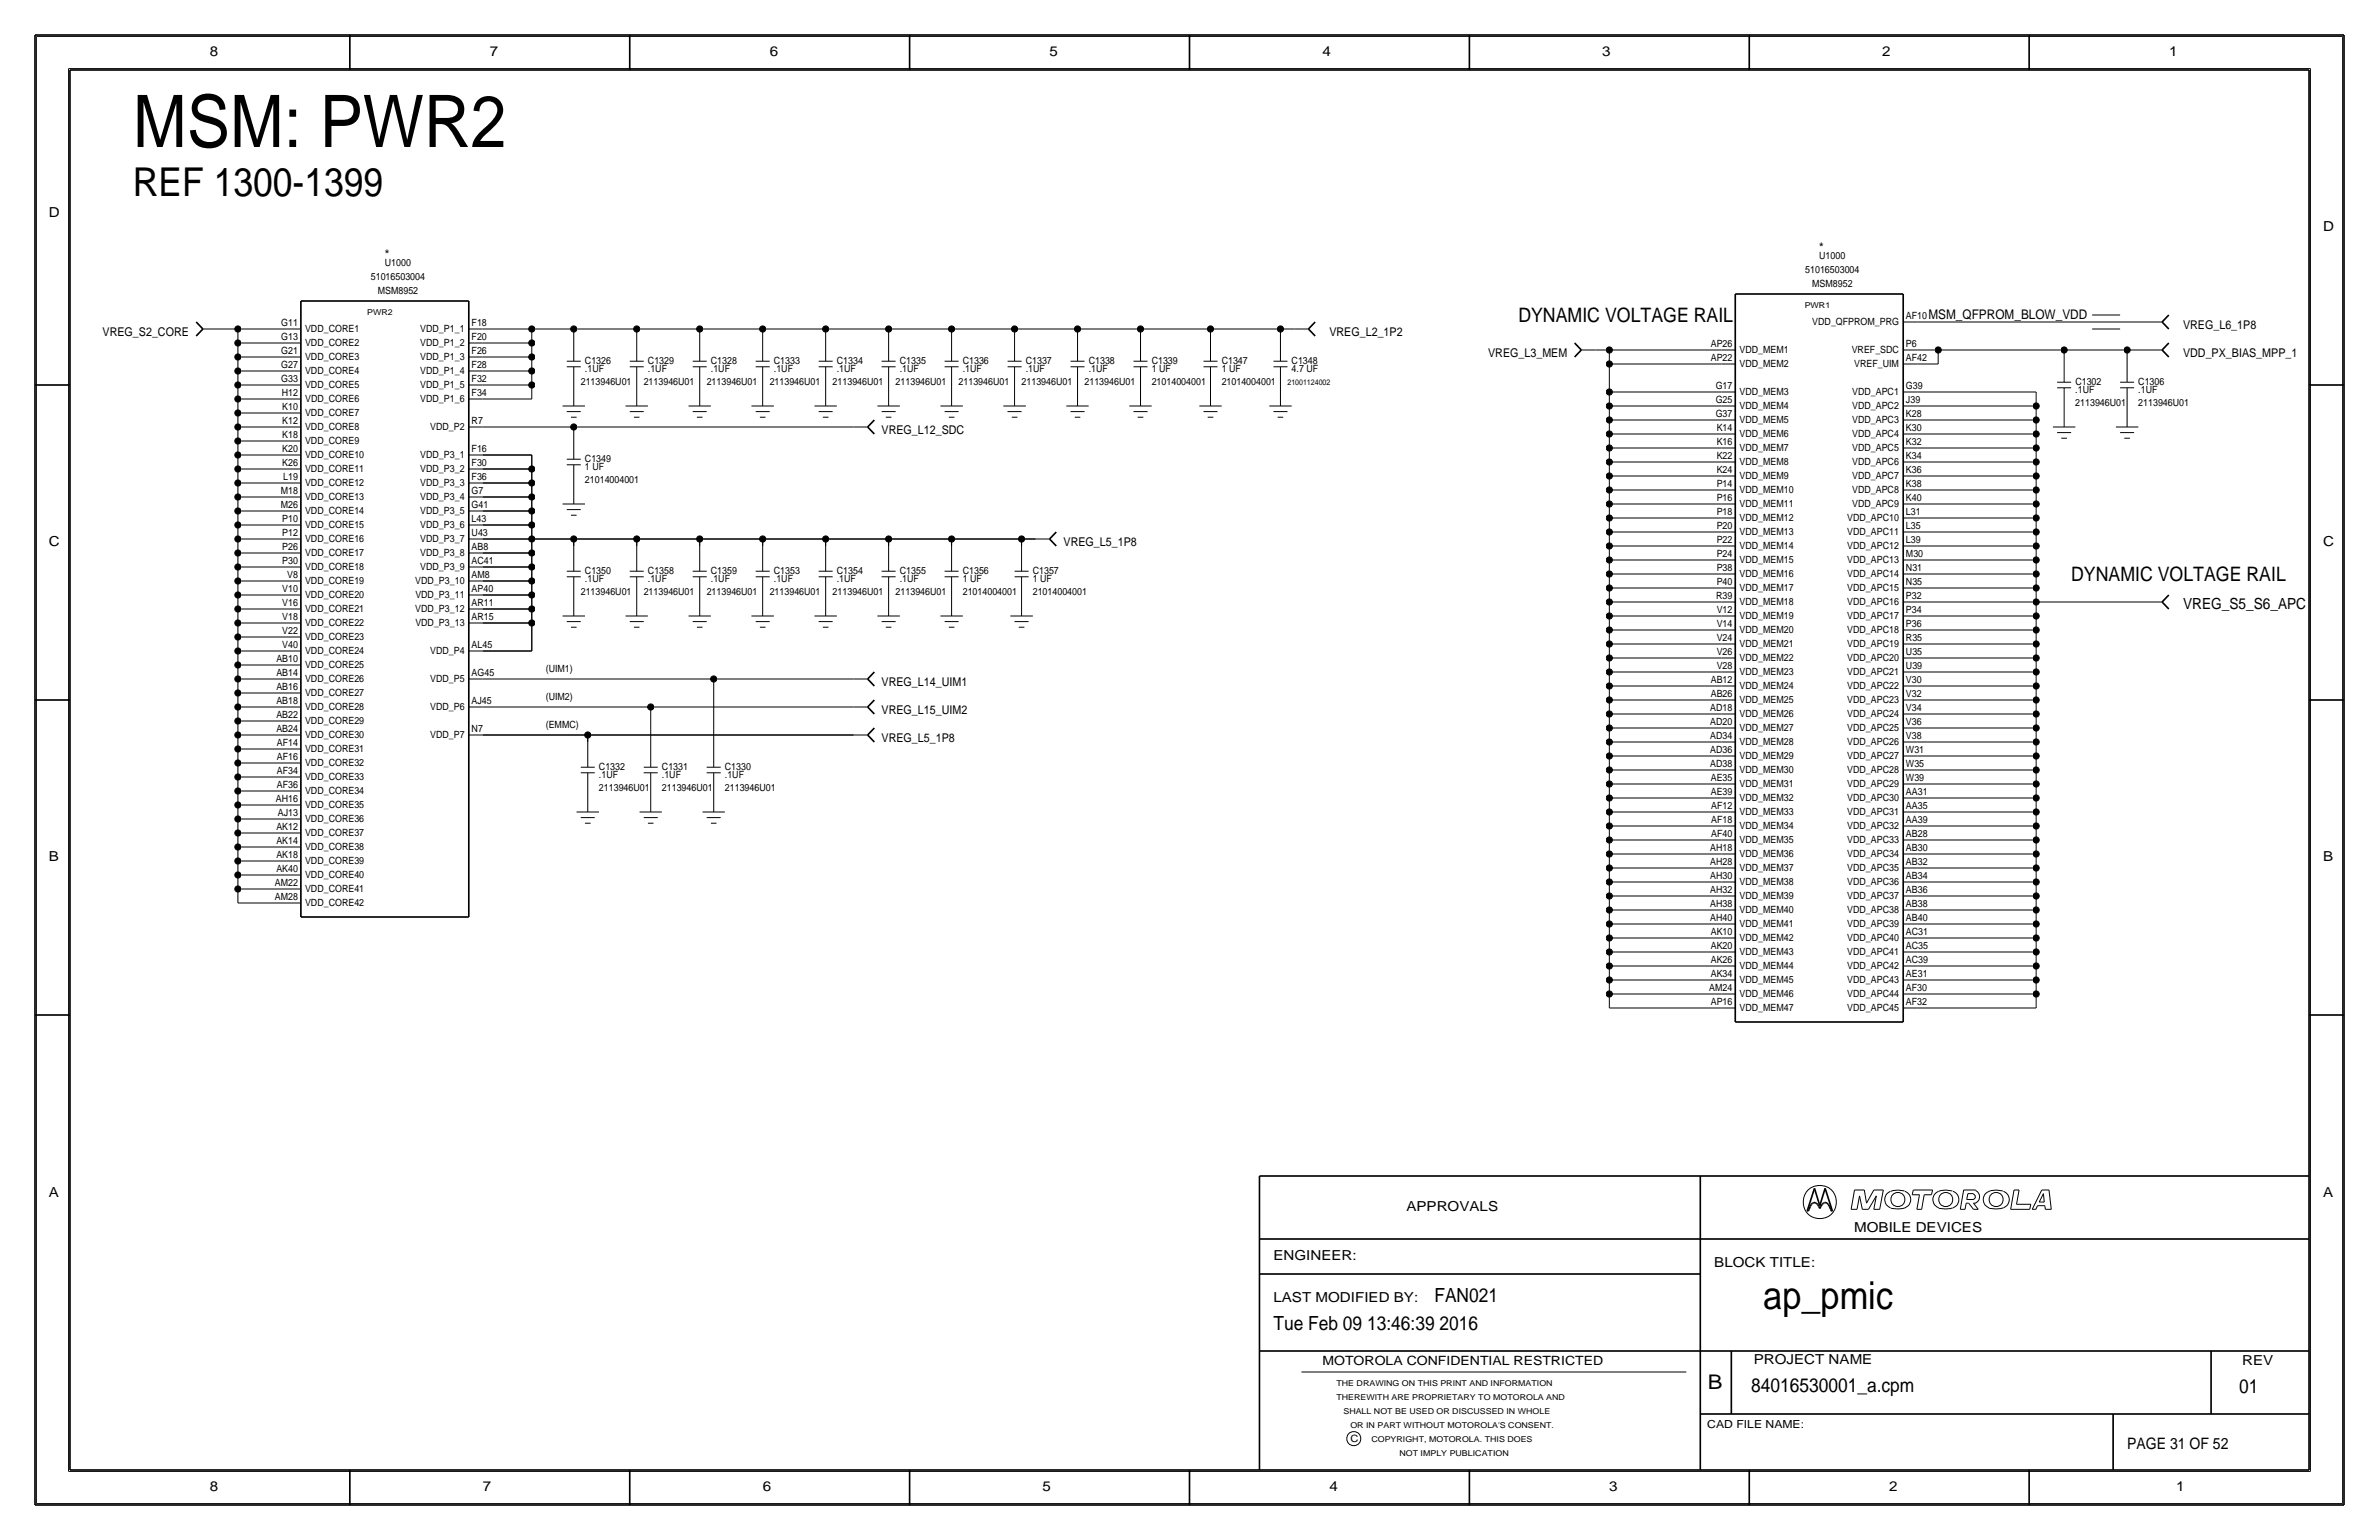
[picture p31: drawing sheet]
<svg xmlns="http://www.w3.org/2000/svg" width="432mm" height="279mm" viewBox="0 0 432 279" stroke-linecap="round" stroke-linejoin="round" font-family="sans-serif">
<defs><g id="words">
<text font-size="13.2" x="24.1" y="26.7">MSM: PWR2</text>
<text font-size="7.2" x="24.1" y="35.6">REF 1300-1399</text>
<text font-size="7" x="320" y="237.5">ap_pmic</text>
<text font-size="3.7" x="310" y="252.1">B</text>
<g font-size="3.6">
<text x="275.6" y="58.4">DYNAMIC VOLTAGE RAIL</text>
<text x="375.9" y="105.4">DYNAMIC VOLTAGE RAIL</text>
</g>
<g font-size="3.5">
<text x="260.3" y="236.2">FAN021</text>
<text x="231.1" y="241.3">Tue Feb 09 13:46:39 2016</text>
<text x="317.9" y="252.6">84016530001_a.cpm</text>
<text x="406.4" y="252.7">01</text>
</g>
<text font-size="2.9" x="386.1" y="262.9">PAGE 31 OF 52</text>
<text font-size="2.8" x="396.2" y="110.5">VREG_S5_S6_APC</text>
<g font-size="2.5">
<text x="38.1" y="10.2">8</text>
<text x="88.9" y="10.2">7</text>
<text x="139.7" y="10.2">6</text>
<text x="190.5" y="10.2">5</text>
<text x="240" y="10.2">4</text>
<text x="290.8" y="10.2">3</text>
<text x="341.6" y="10.2">2</text>
<text x="393.7" y="10.2">1</text>
<text x="8.9" y="39.4">D</text>
<text x="421.6" y="41.9">D</text>
<text x="8.9" y="99.1">C</text>
<text x="421.6" y="99.1">C</text>
<text x="8.9" y="156.2">B</text>
<text x="421.6" y="156.2">B</text>
<text x="8.9" y="217.2">A</text>
<text x="255.3" y="219.7">APPROVALS</text>
<text x="421.6" y="217.2">A</text>
<text x="336.5" y="223.5">MOBILE DEVICES</text>
<text x="231.1" y="228.6">ENGINEER:</text>
<text x="311.1" y="229.9">BLOCK TITLE:</text>
<text x="231.1" y="236.2">LAST MODIFIED BY:</text>
<text x="318.3" y="247.5">PROJECT NAME</text>
<text x="407" y="247.6">REV</text>
<text x="38.1" y="270.5">8</text>
<text x="87.6" y="270.5">7</text>
<text x="138.4" y="270.5">6</text>
<text x="189.2" y="270.5">5</text>
<text x="241.3" y="270.5">4</text>
<text x="292.1" y="270.5">3</text>
<text x="342.9" y="270.5">2</text>
<text x="395" y="270.5">1</text>
</g>
<g font-size="2.4">
<text x="69.8" y="47">*</text>
<text x="330.2" y="45.7">*</text>
<text x="350" y="57.9">MSM_QFPROM_BLOW_VDD</text>
</g>
<text font-size="2.3" x="240" y="247.6">MOTOROLA CONFIDENTIAL RESTRICTED</text>
<g font-size="2.2">
<text x="396.2" y="59.7">VREG_L6_1P8</text>
<text x="18.6" y="61">VREG_S2_CORE</text>
<text x="241.3" y="61">VREG_L2_1P2</text>
<text x="270.1" y="64.8">VREG_L3_MEM</text>
<text x="396.2" y="64.8">VDD_PX_BIAS_MPP_1</text>
<text x="160" y="78.7">VREG_L12_SDC</text>
<text x="193" y="99.1">VREG_L5_1P8</text>
<text x="160" y="124.5">VREG_L14_UIM1</text>
<text x="160" y="129.5">VREG_L15_UIM2</text>
<text x="160" y="134.6">VREG_L5_1P8</text>
</g>
<text font-size="2" x="309.9" y="259.1">CAD FILE NAME:</text>
<g font-size="1.8">
<text x="330.2" y="47">U1000</text>
<text x="67.3" y="50.8">51016503004</text>
<text x="68.6" y="53.3">MSM8952</text>
<text x="69.9" y="48.3">U1000</text>
<text x="327.7" y="49.5">51016503004</text>
<text x="328.9" y="52.1">MSM8952</text>
<text x="51.1" y="59.1">G11</text>
<text x="85.6" y="59.2">F18</text>
<text x="328.9" y="59">VDD_QFPROM_PRG</text>
<text x="345.9" y="57.9">AF10</text>
<text x="51.1" y="64.2">G21</text>
<text x="51.1" y="61.7">G13</text>
<text x="55.4" y="62.8">VDD_CORE2</text>
<text x="55.4" y="60.3">VDD_CORE1</text>
<text x="55.4" y="65.4">VDD_CORE3</text>
<text x="76.3" y="60.3">VDD_P1_1</text>
<text x="76.3" y="65.4">VDD_P1_3</text>
<text x="76.3" y="62.8">VDD_P1_2</text>
<text x="85.6" y="64.3">F26</text>
<text x="85.6" y="61.7">F20</text>
<text x="310.5" y="65.5">AP22</text>
<text x="310.5" y="62.9">AP26</text>
<text x="315.7" y="64.1">VDD_MEM1</text>
<text x="336.1" y="64.1">VREF_SDC</text>
<text x="345.9" y="65.5">AF42</text>
<text x="345.9" y="63">P6</text>
<text x="51.1" y="69.3">G33</text>
<text x="51.1" y="66.8">G27</text>
<text x="51.2" y="71.9">H12</text>
<text x="55.4" y="70.5">VDD_CORE5</text>
<text x="55.4" y="67.9">VDD_CORE4</text>
<text x="76.3" y="67.9">VDD_P1_4</text>
<text x="76.3" y="70.5">VDD_P1_5</text>
<text x="85.6" y="71.9">F34</text>
<text x="85.6" y="69.3">F32</text>
<text x="85.6" y="66.8">F28</text>
<text x="105.4" y="69.8">2113946U01</text>
<text x="106.2" y="67.6">.1UF</text>
<text x="106.2" y="66">C1326</text>
<text x="116.8" y="69.8">2113946U01</text>
<text x="117.6" y="67.6">.1UF</text>
<text x="117.6" y="66">C1329</text>
<text x="128.3" y="69.8">2113946U01</text>
<text x="129" y="67.6">.1UF</text>
<text x="129" y="66">C1328</text>
<text x="139.7" y="69.8">2113946U01</text>
<text x="140.5" y="67.6">.1UF</text>
<text x="140.5" y="66">C1333</text>
<text x="151.1" y="69.8">2113946U01</text>
<text x="151.9" y="67.6">.1UF</text>
<text x="151.9" y="66">C1334</text>
<text x="162.6" y="69.8">2113946U01</text>
<text x="163.3" y="67.6">.1UF</text>
<text x="163.3" y="66">C1335</text>
<text x="174" y="69.8">2113946U01</text>
<text x="174.7" y="67.6">.1UF</text>
<text x="174.8" y="66">C1336</text>
<text x="185.4" y="69.9">2113946U01</text>
<text x="186.2" y="67.6">.1UF</text>
<text x="186.2" y="66">C1337</text>
<text x="196.8" y="69.8">2113946U01</text>
<text x="197.6" y="67.6">.1UF</text>
<text x="197.6" y="66">C1338</text>
<text x="209" y="67.6">1 UF</text>
<text x="209" y="69.8">21014004001</text>
<text x="209" y="66">C1339</text>
<text x="221.7" y="69.8">21014004001</text>
<text x="221.7" y="67.6">1 UF</text>
<text x="221.7" y="66">C1347</text>
<text x="234.4" y="67.6">4.7 UF</text>
<text x="234.4" y="66">C1348</text>
<text x="311.4" y="70.6">G17</text>
<text x="315.7" y="71.7">VDD_MEM3</text>
<text x="315.7" y="66.6">VDD_MEM2</text>
<text x="336.2" y="71.7">VDD_APC1</text>
<text x="336.5" y="66.6">VREF_UIM</text>
<text x="345.9" y="70.5">G39</text>
<text x="376.7" y="71.4">.1UF</text>
<text x="376.7" y="69.8">C1302</text>
<text x="388.1" y="71.4">.1UF</text>
<text x="388.1" y="69.8">C1306</text>
<text x="51.2" y="76.9">K12</text>
<text x="51.2" y="74.4">K10</text>
<text x="55.4" y="75.5">VDD_CORE7</text>
<text x="55.4" y="73">VDD_CORE6</text>
<text x="76.3" y="73">VDD_P1_6</text>
<text x="85.6" y="77">R7</text>
<text x="311.4" y="75.6">G37</text>
<text x="311.4" y="73.1">G25</text>
<text x="315.7" y="76.8">VDD_MEM5</text>
<text x="315.7" y="74.3">VDD_MEM4</text>
<text x="336.2" y="74.3">VDD_APC2</text>
<text x="336.2" y="76.8">VDD_APC3</text>
<text x="345.9" y="75.6">K28</text>
<text x="345.9" y="73.1">J39</text>
<text x="376.7" y="73.6">2113946U01</text>
<text x="388.1" y="73.6">2113946U01</text>
<text x="51.2" y="82">K20</text>
<text x="51.2" y="79.5">K18</text>
<text x="55.4" y="78.1">VDD_CORE8</text>
<text x="55.4" y="80.6">VDD_CORE9</text>
<text x="55.4" y="83.2">VDD_CORE10</text>
<text x="76.3" y="83.2">VDD_P3_1</text>
<text x="78.1" y="78.1">VDD_P2</text>
<text x="85.6" y="82">F16</text>
<text x="106.2" y="83.8">C1349</text>
<text x="311.6" y="83.3">K22</text>
<text x="311.6" y="80.7">K16</text>
<text x="311.6" y="78.2">K14</text>
<text x="315.7" y="81.9">VDD_MEM7</text>
<text x="315.7" y="79.3">VDD_MEM6</text>
<text x="336.2" y="79.4">VDD_APC4</text>
<text x="336.2" y="81.9">VDD_APC5</text>
<text x="345.9" y="83.2">K34</text>
<text x="345.9" y="80.7">K32</text>
<text x="345.9" y="78.1">K30</text>
<text x="51" y="89.6">M18</text>
<text x="51.2" y="84.6">K26</text>
<text x="51.4" y="87.1">L19</text>
<text x="55.4" y="85.7">VDD_CORE11</text>
<text x="55.4" y="88.2">VDD_CORE12</text>
<text x="76.3" y="88.2">VDD_P3_3</text>
<text x="76.3" y="85.7">VDD_P3_2</text>
<text x="85.6" y="89.7">G7</text>
<text x="85.6" y="87.1">F36</text>
<text x="85.6" y="84.6">F30</text>
<text x="106.2" y="87.6">21014004001</text>
<text x="106.2" y="85.3">1 UF</text>
<text x="311.6" y="88.3">P14</text>
<text x="311.6" y="85.8">K24</text>
<text x="315.7" y="89.5">VDD_MEM10</text>
<text x="315.7" y="87">VDD_MEM9</text>
<text x="315.7" y="84.4">VDD_MEM8</text>
<text x="336.2" y="84.4">VDD_APC6</text>
<text x="336.2" y="87">VDD_APC7</text>
<text x="336.2" y="89.5">VDD_APC8</text>
<text x="345.9" y="88.3">K38</text>
<text x="345.9" y="85.8">K36</text>
<text x="51" y="92.2">M26</text>
<text x="51.2" y="94.7">P10</text>
<text x="55.4" y="90.8">VDD_CORE13</text>
<text x="55.4" y="95.9">VDD_CORE15</text>
<text x="55.4" y="93.3">VDD_CORE14</text>
<text x="76.3" y="90.8">VDD_P3_4</text>
<text x="76.3" y="93.3">VDD_P3_5</text>
<text x="76.3" y="95.9">VDD_P3_6</text>
<text x="85.6" y="94.7">L43</text>
<text x="85.6" y="92.2">G41</text>
<text x="311.6" y="96">P20</text>
<text x="311.6" y="93.4">P18</text>
<text x="311.6" y="90.9">P16</text>
<text x="315.7" y="94.6">VDD_MEM12</text>
<text x="315.7" y="92">VDD_MEM11</text>
<text x="335.3" y="94.6">VDD_APC10</text>
<text x="336.2" y="92.1">VDD_APC9</text>
<text x="345.9" y="95.9">L35</text>
<text x="345.9" y="93.4">L31</text>
<text x="345.9" y="90.8">K40</text>
<text x="51.2" y="99.8">P26</text>
<text x="51.2" y="97.3">P12</text>
<text x="55.4" y="98.4">VDD_CORE16</text>
<text x="55.4" y="100.9">VDD_CORE17</text>
<text x="76.3" y="100.9">VDD_P3_8</text>
<text x="76.3" y="98.4">VDD_P3_7</text>
<text x="85.6" y="99.8">AB8</text>
<text x="85.6" y="97.3">U43</text>
<text x="311.6" y="101">P24</text>
<text x="311.6" y="98.5">P22</text>
<text x="315.7" y="99.7">VDD_MEM14</text>
<text x="315.7" y="97.1">VDD_MEM13</text>
<text x="335.3" y="97.1">VDD_APC11</text>
<text x="335.3" y="99.7">VDD_APC12</text>
<text x="345.9" y="101">M30</text>
<text x="345.9" y="98.5">L39</text>
<text x="51.2" y="107.4">V10</text>
<text x="51.2" y="102.3">P30</text>
<text x="52.1" y="104.9">V8</text>
<text x="55.4" y="106">VDD_CORE19</text>
<text x="55.4" y="103.5">VDD_CORE18</text>
<text x="75.4" y="106">VDD_P3_10</text>
<text x="76.3" y="103.5">VDD_P3_9</text>
<text x="85.6" y="107.4">AP40</text>
<text x="85.6" y="104.9">AM8</text>
<text x="85.6" y="102.4">AC41</text>
<text x="105.4" y="107.9">2113946U01</text>
<text x="106.2" y="104.1">C1350</text>
<text x="106.2" y="105.7">.1UF</text>
<text x="116.8" y="108">2113946U01</text>
<text x="117.6" y="105.7">.1UF</text>
<text x="117.6" y="104.1">C1358</text>
<text x="128.3" y="108">2113946U01</text>
<text x="129" y="104.1">C1359</text>
<text x="129" y="105.7">.1UF</text>
<text x="139.7" y="108">2113946U01</text>
<text x="140.5" y="104.1">C1353</text>
<text x="140.5" y="105.7">.1UF</text>
<text x="151.1" y="108">2113946U01</text>
<text x="151.9" y="105.7">.1UF</text>
<text x="151.9" y="104.1">C1354</text>
<text x="162.6" y="107.9">2113946U01</text>
<text x="163.3" y="105.7">.1UF</text>
<text x="163.3" y="104.1">C1355</text>
<text x="174.8" y="104.1">C1356</text>
<text x="174.8" y="107.9">21014004001</text>
<text x="174.8" y="105.7">1 UF</text>
<text x="187.5" y="104.1">C1357</text>
<text x="187.5" y="107.9">21014004001</text>
<text x="187.5" y="105.7">1 UF</text>
<text x="311.6" y="106.1">P40</text>
<text x="311.6" y="103.6">P38</text>
<text x="315.7" y="104.7">VDD_MEM16</text>
<text x="315.7" y="107.3">VDD_MEM17</text>
<text x="315.7" y="102.2">VDD_MEM15</text>
<text x="335.3" y="102.2">VDD_APC13</text>
<text x="335.3" y="104.8">VDD_APC14</text>
<text x="335.3" y="107.3">VDD_APC15</text>
<text x="345.9" y="106.1">N35</text>
<text x="345.9" y="103.6">N31</text>
<text x="51.2" y="112.5">V18</text>
<text x="51.2" y="110">V16</text>
<text x="55.4" y="113.6">VDD_CORE22</text>
<text x="55.4" y="111.1">VDD_CORE21</text>
<text x="55.4" y="108.6">VDD_CORE20</text>
<text x="75.4" y="111.1">VDD_P3_12</text>
<text x="75.4" y="108.6">VDD_P3_11</text>
<text x="75.4" y="113.6">VDD_P3_13</text>
<text x="85.6" y="112.5">AR15</text>
<text x="85.6" y="110">AR11</text>
<text x="311.5" y="108.7">R39</text>
<text x="311.6" y="113.7">V14</text>
<text x="311.6" y="111.2">V12</text>
<text x="315.7" y="109.8">VDD_MEM18</text>
<text x="315.7" y="112.4">VDD_MEM19</text>
<text x="335.3" y="109.8">VDD_APC16</text>
<text x="335.3" y="112.4">VDD_APC17</text>
<text x="345.9" y="113.7">P36</text>
<text x="345.9" y="111.2">P34</text>
<text x="345.9" y="108.6">P32</text>
<text x="51.2" y="117.6">V40</text>
<text x="51.2" y="115">V22</text>
<text x="55.4" y="118.7">VDD_CORE24</text>
<text x="55.4" y="116.2">VDD_CORE23</text>
<text x="78.1" y="118.7">VDD_P4</text>
<text x="85.6" y="117.6">AL45</text>
<text x="311.6" y="118.8">V26</text>
<text x="311.6" y="116.3">V24</text>
<text x="315.7" y="114.9">VDD_MEM20</text>
<text x="315.7" y="120">VDD_MEM22</text>
<text x="315.7" y="117.4">VDD_MEM21</text>
<text x="335.3" y="114.9">VDD_APC18</text>
<text x="335.3" y="117.5">VDD_APC19</text>
<text x="345.9" y="118.8">U35</text>
<text x="345.9" y="116.3">R35</text>
<text x="50.2" y="125.2">AB16</text>
<text x="50.2" y="122.7">AB14</text>
<text x="50.2" y="120.1">AB10</text>
<text x="55.4" y="121.3">VDD_CORE25</text>
<text x="55.4" y="123.8">VDD_CORE26</text>
<text x="78.1" y="123.8">VDD_P5</text>
<text x="85.6" y="122.7">AG45</text>
<text x="99.1" y="121.9">(UIM1)</text>
<text x="310.5" y="123.9">AB12</text>
<text x="311.6" y="121.4">V28</text>
<text x="315.7" y="125.1">VDD_MEM24</text>
<text x="315.7" y="122.5">VDD_MEM23</text>
<text x="335.3" y="120">VDD_APC20</text>
<text x="335.3" y="122.5">VDD_APC21</text>
<text x="335.3" y="125.1">VDD_APC22</text>
<text x="345.9" y="123.9">V30</text>
<text x="345.9" y="121.3">U39</text>
<text x="50.2" y="130.3">AB22</text>
<text x="50.2" y="127.7">AB18</text>
<text x="55.4" y="126.3">VDD_CORE27</text>
<text x="55.4" y="128.9">VDD_CORE28</text>
<text x="55.4" y="131.4">VDD_CORE29</text>
<text x="78.1" y="128.9">VDD_P6</text>
<text x="85.6" y="127.8">AJ45</text>
<text x="99.1" y="127">(UIM2)</text>
<text x="310.4" y="131.5">AD20</text>
<text x="310.4" y="129">AD18</text>
<text x="310.5" y="126.4">AB26</text>
<text x="315.7" y="127.6">VDD_MEM25</text>
<text x="315.7" y="130.1">VDD_MEM26</text>
<text x="335.3" y="127.6">VDD_APC23</text>
<text x="335.3" y="130.2">VDD_APC24</text>
<text x="345.9" y="131.5">V36</text>
<text x="345.9" y="129">V34</text>
<text x="345.9" y="126.4">V32</text>
<text x="50.2" y="132.8">AB24</text>
<text x="50.3" y="137.9">AF16</text>
<text x="50.3" y="135.4">AF14</text>
<text x="55.4" y="136.5">VDD_CORE31</text>
<text x="55.4" y="134">VDD_CORE30</text>
<text x="78.1" y="134">VDD_P7</text>
<text x="85.6" y="132.8">N7</text>
<text x="99.1" y="132.1">(EMMC)</text>
<text x="310.4" y="136.6">AD36</text>
<text x="310.4" y="134.1">AD34</text>
<text x="315.7" y="132.7">VDD_MEM27</text>
<text x="315.7" y="135.2">VDD_MEM28</text>
<text x="315.7" y="137.8">VDD_MEM29</text>
<text x="335.3" y="135.2">VDD_APC26</text>
<text x="335.3" y="137.8">VDD_APC27</text>
<text x="335.3" y="132.7">VDD_APC25</text>
<text x="345.9" y="136.6">W31</text>
<text x="345.9" y="134">V38</text>
<text x="50.3" y="143">AF36</text>
<text x="50.3" y="140.4">AF34</text>
<text x="55.4" y="139">VDD_CORE32</text>
<text x="55.4" y="141.6">VDD_CORE33</text>
<text x="108.7" y="141.2">.1UF</text>
<text x="108.7" y="143.5">2113946U01</text>
<text x="108.7" y="139.7">C1332</text>
<text x="120.1" y="143.5">2113946U01</text>
<text x="120.1" y="141.2">.1UF</text>
<text x="120.1" y="139.7">C1331</text>
<text x="131.6" y="141.2">.1UF</text>
<text x="131.6" y="143.5">2113946U01</text>
<text x="131.6" y="139.7">C1330</text>
<text x="310.4" y="139.1">AD38</text>
<text x="310.5" y="141.7">AE35</text>
<text x="315.7" y="142.8">VDD_MEM31</text>
<text x="315.7" y="140.3">VDD_MEM30</text>
<text x="335.3" y="142.8">VDD_APC29</text>
<text x="335.3" y="140.3">VDD_APC28</text>
<text x="345.9" y="141.7">W39</text>
<text x="345.9" y="139.1">W35</text>
<text x="50.1" y="145.5">AH16</text>
<text x="50.4" y="148.1">AJ13</text>
<text x="55.4" y="144.1">VDD_CORE34</text>
<text x="55.4" y="146.7">VDD_CORE35</text>
<text x="55.4" y="149.2">VDD_CORE36</text>
<text x="310.5" y="144.2">AE39</text>
<text x="310.6" y="149.3">AF18</text>
<text x="310.6" y="146.8">AF12</text>
<text x="315.7" y="147.9">VDD_MEM33</text>
<text x="315.7" y="145.4">VDD_MEM32</text>
<text x="335.3" y="147.9">VDD_APC31</text>
<text x="335.3" y="145.4">VDD_APC30</text>
<text x="345.9" y="149.3">AA39</text>
<text x="345.9" y="146.7">AA35</text>
<text x="345.9" y="144.2">AA31</text>
<text x="50.2" y="155.7">AK18</text>
<text x="50.2" y="153.2">AK14</text>
<text x="50.2" y="150.6">AK12</text>
<text x="55.4" y="151.7">VDD_CORE37</text>
<text x="55.4" y="154.3">VDD_CORE38</text>
<text x="310.4" y="154.4">AH18</text>
<text x="310.6" y="151.9">AF40</text>
<text x="315.7" y="155.5">VDD_MEM36</text>
<text x="315.7" y="153">VDD_MEM35</text>
<text x="315.7" y="150.5">VDD_MEM34</text>
<text x="335.3" y="155.6">VDD_APC34</text>
<text x="335.3" y="153">VDD_APC33</text>
<text x="335.3" y="150.5">VDD_APC32</text>
<text x="345.9" y="154.4">AB30</text>
<text x="345.9" y="151.8">AB28</text>
<text x="49.9" y="160.8">AM22</text>
<text x="50.2" y="158.2">AK40</text>
<text x="55.4" y="159.4">VDD_CORE40</text>
<text x="55.4" y="156.8">VDD_CORE39</text>
<text x="55.4" y="161.9">VDD_CORE41</text>
<text x="310.4" y="159.5">AH30</text>
<text x="310.4" y="156.9">AH28</text>
<text x="315.7" y="160.6">VDD_MEM38</text>
<text x="315.7" y="158.1">VDD_MEM37</text>
<text x="335.3" y="160.6">VDD_APC36</text>
<text x="335.3" y="158.1">VDD_APC35</text>
<text x="345.9" y="162">AB36</text>
<text x="345.9" y="159.4">AB34</text>
<text x="345.9" y="156.9">AB32</text>
<text x="49.9" y="163.3">AM28</text>
<text x="55.4" y="164.4">VDD_CORE42</text>
<text x="310.4" y="167.1">AH40</text>
<text x="310.4" y="164.6">AH38</text>
<text x="310.4" y="162">AH32</text>
<text x="315.7" y="165.7">VDD_MEM40</text>
<text x="315.7" y="163.2">VDD_MEM39</text>
<text x="335.3" y="165.7">VDD_APC38</text>
<text x="335.3" y="163.2">VDD_APC37</text>
<text x="345.9" y="167.1">AB40</text>
<text x="345.9" y="164.5">AB38</text>
<text x="310.5" y="172.2">AK20</text>
<text x="310.5" y="169.6">AK10</text>
<text x="315.7" y="173.3">VDD_MEM43</text>
<text x="315.7" y="170.8">VDD_MEM42</text>
<text x="315.7" y="168.2">VDD_MEM41</text>
<text x="335.3" y="168.2">VDD_APC39</text>
<text x="335.3" y="170.8">VDD_APC40</text>
<text x="335.3" y="173.3">VDD_APC41</text>
<text x="345.9" y="172.1">AC35</text>
<text x="345.9" y="169.6">AC31</text>
<text x="310.2" y="179.8">AM24</text>
<text x="310.5" y="177.3">AK34</text>
<text x="310.5" y="174.7">AK26</text>
<text x="315.7" y="178.4">VDD_MEM45</text>
<text x="315.7" y="175.9">VDD_MEM44</text>
<text x="335.3" y="175.9">VDD_APC42</text>
<text x="335.3" y="178.4">VDD_APC43</text>
<text x="345.9" y="179.8">AF30</text>
<text x="345.9" y="177.2">AE31</text>
<text x="345.9" y="174.7">AC39</text>
<text x="310.5" y="182.3">AP16</text>
<text x="315.7" y="183.5">VDD_MEM47</text>
<text x="315.7" y="180.9">VDD_MEM46</text>
<text x="335.3" y="181">VDD_APC44</text>
<text x="335.3" y="183.5">VDD_APC45</text>
<text x="345.9" y="182.3">AF32</text>
<text x="245.1" y="261.6">C</text>
</g>
<g font-size="1.5">
<text x="66.6" y="57.2">PWR2</text>
<text x="327.6" y="55.9">PWR1</text>
<text x="242.6" y="251.5">THE DRAWING ON THIS PRINT AND INFORMATION</text>
<text x="242.6" y="254">THEREWITH ARE PROPRIETARY TO MOTOROLA AND</text>
<text x="243.8" y="256.5">SHALL NOT BE USED OR DISCUSSED IN WHOLE</text>
<text x="245.1" y="259.1">OR IN PART WITHOUT MOTOROLA'S CONSENT.</text>
<text x="248.9" y="261.6">COPYRIGHT, MOTOROLA. THIS DOES</text>
<text x="254" y="264.2">NOT IMPLY PUBLICATION</text>
</g>
<text font-size="1.4" x="233.7" y="69.8">21001124002</text>
</g></defs>
<!-- layer: Nets -->
<g fill="none" stroke="#000" stroke-width=".18">
<path d="M39.4 59.7h3.8zM43.2 59.7h8.9zM43.2 59.7v2.5zM87.6 59.7h8.9zM96.5 59.7h7.6zM96.5 59.7v2.5zM104.1 59.7v1.3zM104.1 59.7h11.5zM115.6 59.7h11.4zM115.6 59.7v1.3zM127 59.7h11.4zM127 59.7v1.3z"/>
<path d="M138.4 59.7v1.3zM138.4 59.7h11.5zM149.9 59.7h11.4zM149.9 59.7v1.3zM161.3 59.7v1.3zM161.3 59.7h11.4zM172.7 59.7h11.4zM172.7 59.7v1.3zM184.1 59.7v1.3zM184.2 59.7h11.4zM195.6 59.7h11.4zM195.6 59.7v1.3z"/>
<path d="M207 59.7v1.3zM207 59.7h12.7zM219.7 59.7v1.3zM219.7 59.7h12.7zM232.4 59.7v1.3zM232.4 59.7h2.5zM348 58.4h31.7zM384.8 58.4h5.1zM43.2 62.2h8.9zM43.2 62.2v2.6zM43.2 64.8h8.9zM43.2 64.8v2.5z"/>
<path d="M43.2 67.3h8.9zM43.2 67.3v2.5zM43.2 69.8h8.9zM43.2 72.4h8.9zM43.2 69.9v2.5zM43.2 72.4v2.5zM43.2 74.9h8.9zM43.2 74.9v2.6zM43.2 77.5h8.9zM43.2 77.5v2.5zM87.6 77.5h16.5zM87.6 62.2h8.9z"/>
<path d="M87.6 64.8h8.9zM87.6 67.3h8.9zM87.6 72.4h8.9zM87.6 69.8h8.9zM96.5 62.2v2.6zM96.5 64.8v2.5zM96.5 67.3v2.5zM96.5 69.8v2.6zM104.1 77.5v1.2zM104.1 77.5h50.8zM289.6 63.5h2.5zM292.1 63.5h20.3z"/>
<path d="M292.1 63.5v2.5zM292.1 66h20.3zM292.1 66v5.1zM292.1 71.1h20.3zM292.1 71.1v2.6zM292.1 73.7h20.3zM292.1 73.7v2.5zM292.1 76.2h20.3zM292.1 76.2v2.5zM292.1 78.7h20.3zM292.1 78.7v2.6zM348 66h3.8z"/>
<path d="M348 63.5h3.8zM348 71.1h21.6zM348 73.7h21.6zM348 76.2h21.6zM348 78.7h21.6zM351.8 63.5h22.9zM351.8 63.5v2.5zM369.6 71.1v2.6zM369.6 73.7v2.5zM369.6 76.2v2.5zM369.6 78.7v2.6zM374.6 63.5v1.3z"/>
<path d="M374.7 63.5h11.4zM386.1 63.5v1.3zM386.1 63.5h3.8zM43.2 80h8.9zM43.2 80v2.5zM43.2 82.5h8.9zM43.2 82.6v2.5zM43.2 85.1h8.9zM43.2 85.1v2.5zM43.2 87.6h8.9zM43.2 87.6v2.6zM43.2 90.2h8.9z"/>
<path d="M43.2 90.2v2.5zM43.2 92.7h8.9zM43.2 92.7v2.5zM43.2 95.2h8.9zM43.2 97.8h8.9zM43.2 95.3v2.5zM43.2 97.8v2.5zM87.6 82.5h8.9zM87.6 87.6h8.9zM87.6 90.2h8.9zM87.6 92.7h8.9zM87.6 95.2h8.9z"/>
<path d="M87.6 97.8h8.9zM87.6 85.1h8.9zM96.5 97.8h7.6zM96.5 82.5v2.6zM96.5 85.1v2.5zM96.5 87.6v2.6zM96.5 90.2v2.5zM96.5 92.7v2.5zM96.5 97.8v2.5zM96.5 95.3v2.5zM104.1 97.8v1.3zM104.1 97.8h11.5z"/>
<path d="M115.6 97.8h11.4zM115.6 97.8v1.3zM127 97.8h11.4zM127 97.8v1.3zM138.4 97.8v1.3zM138.4 97.8h11.5zM149.9 97.8h11.4zM149.9 97.8v1.3zM161.3 97.8v1.3zM161.3 97.8h11.4zM172.7 97.8h12.7zM172.7 97.8v1.3z"/>
<path d="M185.4 97.8v1.3zM185.4 97.8h2.6zM292.1 88.9h20.3zM292.1 81.3h20.3zM292.1 81.3v2.5zM292.1 83.8h20.3zM292.1 83.8v2.6zM292.1 86.4h20.3zM292.1 86.4v2.5zM292.1 88.9v2.5zM292.1 91.4h20.3zM292.1 91.4v2.6z"/>
<path d="M292.1 94h20.3zM292.1 94v2.5zM292.1 96.5h20.3zM292.1 99.1h20.3zM292.1 96.5v2.6zM292.1 99.1v2.5zM348 81.3h21.6zM348 83.8h21.6zM348 86.4h21.6zM348 88.9h21.6zM348 91.4h21.6zM348 94h21.6z"/>
<path d="M348 96.5h21.6zM348 99.1h21.6zM369.6 81.3v2.5zM369.6 83.8v2.6zM369.6 86.4v2.5zM369.6 88.9v2.5zM369.6 91.4v2.6zM369.6 94v2.5zM369.6 96.5v2.6zM369.6 99.1v2.5zM43.2 100.3h8.9zM43.2 100.3v2.6z"/>
<path d="M43.2 102.9h8.9zM43.2 102.9v2.5zM43.2 105.4h8.9zM43.2 105.4v2.5zM43.2 107.9h8.9zM43.2 107.9v2.6zM43.2 110.5h8.9zM43.2 110.5v2.5zM43.2 113h8.9zM43.2 113v2.6zM43.2 115.6h8.9zM43.2 115.6v2.5z"/>
<path d="M43.2 118.1h8.9zM43.2 118.1v2.6zM87.6 118.1h8.9zM87.6 113h8.9zM87.6 110.5h8.9zM87.6 107.9h8.9zM87.6 105.4h8.9zM87.6 102.9h8.9zM87.6 100.3h8.9zM96.5 113v5.1zM96.5 110.5v2.5zM96.5 107.9v2.6z"/>
<path d="M96.5 105.4v2.5zM96.5 102.9v2.5zM96.5 100.3v2.6zM292.1 101.6h20.3zM292.1 101.6v2.5zM292.1 104.1h20.3zM292.1 104.1v2.6zM292.1 106.7h20.3zM292.1 106.7v2.5zM292.1 109.2h20.3zM292.1 109.2v2.6zM292.1 111.8h20.3z"/>
<path d="M292.1 111.8v2.5zM292.1 114.3h20.3zM292.1 114.3v2.5zM292.1 116.8h20.3zM292.1 116.8v2.6zM292.1 119.4h20.3zM292.1 119.4v2.5zM348 101.6h21.6zM348 104.1h21.6zM348 106.7h21.6zM348 109.2h21.6zM348 111.8h21.6z"/>
<path d="M348 114.3h21.6zM348 116.8h21.6zM348 119.4h21.6zM369.6 101.6v2.5zM369.6 104.1v2.6zM369.6 106.7v2.5zM369.6 109.2h20.3zM369.6 109.2v2.6zM369.6 111.8v2.5zM369.6 114.3v2.5zM369.6 116.8v2.6zM369.6 119.4v2.5z"/>
<path d="M43.2 120.7h8.9zM43.2 123.2h8.9zM43.2 120.7v2.5zM43.2 123.2v2.5zM43.2 125.7h8.9zM43.2 125.7v2.6zM43.2 128.3h8.9zM43.2 128.3v2.5zM43.2 130.8h8.9zM43.2 130.8v2.5zM43.2 133.3h8.9zM43.2 133.3v2.6z"/>
<path d="M43.2 135.9h8.9zM43.2 135.9v2.5zM43.2 138.4h8.9zM43.2 138.4v2.6zM87.6 123.2h41.9zM87.6 133.3h19.1zM87.6 128.3h30.5zM106.7 133.3h48.2zM106.7 133.3v1.3zM118.1 128.3h36.8zM118.1 128.3v6.3zM129.5 123.2v11.4z"/>
<path d="M129.5 123.2h25.4zM292.1 121.9h20.3zM292.1 121.9v2.6zM292.1 124.5h20.3zM292.1 124.5v2.5zM292.1 127h20.3zM292.1 127v2.5zM292.1 129.5h20.3zM292.1 129.5v2.6zM292.1 132.1h20.3zM292.1 132.1v2.5zM292.1 134.6h20.3z"/>
<path d="M292.1 134.6v2.6zM292.1 137.2h20.3zM292.1 137.2v2.5zM292.1 139.7h20.3zM292.1 139.7v2.5zM348 121.9h21.6zM348 124.5h21.6zM348 127h21.6zM348 129.5h21.6zM348 132.1h21.6zM348 134.6h21.6zM348 137.2h21.6z"/>
<path d="M348 139.7h21.6zM369.6 121.9v2.6zM369.6 124.5v2.5zM369.6 127v2.5zM369.6 129.5v2.6zM369.6 132.1v2.5zM369.6 134.6v2.6zM369.6 137.2v2.5zM369.6 139.7v2.5zM43.2 141h8.9zM43.2 141v2.5zM43.2 143.5h8.9z"/>
<path d="M43.2 143.5v2.5zM43.2 146h8.9zM43.2 146v2.6zM43.2 148.6h8.9zM43.2 151.1h8.9zM43.2 148.6v2.5zM43.2 151.1v2.6zM43.2 153.7h8.9zM43.2 153.7v2.5zM43.2 156.2h8.9zM43.2 156.2v2.6zM43.2 158.8h8.9z"/>
<path d="M43.2 158.8v2.5zM292.1 142.2h20.3zM292.1 142.2v2.6zM292.1 144.8h20.3zM292.1 144.8v2.5zM292.1 147.3h20.3zM292.1 149.9h20.3zM292.1 147.3v2.6zM292.1 149.9v2.5zM292.1 152.4h20.3zM292.1 152.4v2.5zM292.1 154.9h20.3z"/>
<path d="M292.1 154.9v2.6zM292.1 157.5h20.3zM292.1 157.5v2.5zM348 142.2h21.6zM348 144.8h21.6zM348 147.3h21.6zM348 149.9h21.6zM348 152.4h21.6zM348 154.9h21.6zM348 157.5h21.6zM369.6 142.2v2.6zM369.6 144.8v2.5z"/>
<path d="M369.6 147.3v2.6zM369.6 149.9v2.5zM369.6 152.4v2.5zM369.6 154.9v2.6zM369.6 157.5v2.5zM43.2 161.3v2.5zM43.2 163.8h8.9zM43.2 161.3h8.9zM292.1 160h20.3zM292.1 160v2.6zM292.1 162.6h20.3zM292.1 162.6v2.5z"/>
<path d="M292.1 165.1h20.3zM292.1 165.1v2.5zM292.1 167.6h20.3zM292.1 167.6v2.6zM292.1 170.2h20.3zM292.1 170.2v2.5zM292.1 172.7h20.3zM292.1 172.7v2.6zM292.1 175.3h20.3zM292.1 175.3v2.5zM292.1 177.8h20.3zM292.1 177.8v2.5z"/>
<path d="M348 160h21.6zM348 162.6h21.6zM348 165.1h21.6zM348 167.6h21.6zM348 170.2h21.6zM348 172.7h21.6zM348 175.3h21.6zM348 177.8h21.6zM369.6 160v2.6zM369.6 162.6v2.5zM369.6 165.1v2.5zM369.6 167.6v2.6z"/>
<path d="M369.6 170.2v2.5zM369.6 172.7v2.6zM369.6 175.3v2.5zM369.6 177.8v2.5zM292.1 180.3h20.3zM292.1 180.3v2.6zM292.1 182.9h20.3zM348 182.9h21.6zM348 180.3h21.6zM369.6 180.3v2.6z"/>
</g>
<g fill="#000" stroke="#000" stroke-width=".18">
<circle cx="43.2" cy="59.7" r=".56"/>
<circle cx="96.5" cy="59.7" r=".56"/>
<circle cx="104.1" cy="59.7" r=".56"/>
<circle cx="115.6" cy="59.7" r=".56"/>
<circle cx="127" cy="59.7" r=".56"/>
<circle cx="138.4" cy="59.7" r=".56"/>
<circle cx="149.9" cy="59.7" r=".56"/>
<circle cx="161.3" cy="59.7" r=".56"/>
<circle cx="172.7" cy="59.7" r=".56"/>
<circle cx="184.1" cy="59.7" r=".56"/>
<circle cx="195.6" cy="59.7" r=".56"/>
<circle cx="207" cy="59.7" r=".56"/>
<circle cx="219.7" cy="59.7" r=".56"/>
<circle cx="232.4" cy="59.7" r=".56"/>
<circle cx="43.2" cy="62.2" r=".56"/>
<circle cx="43.2" cy="72.4" r=".56"/>
<circle cx="43.2" cy="64.8" r=".56"/>
<circle cx="43.2" cy="69.8" r=".56"/>
<circle cx="43.2" cy="74.9" r=".56"/>
<circle cx="43.2" cy="67.3" r=".56"/>
<circle cx="43.2" cy="77.5" r=".56"/>
<circle cx="96.5" cy="62.2" r=".56"/>
<circle cx="96.5" cy="69.8" r=".56"/>
<circle cx="96.5" cy="67.3" r=".56"/>
<circle cx="96.5" cy="64.8" r=".56"/>
<circle cx="104.1" cy="77.5" r=".56"/>
<circle cx="292.1" cy="66" r=".56"/>
<circle cx="292.1" cy="76.2" r=".56"/>
<circle cx="292.1" cy="73.7" r=".56"/>
<circle cx="292.1" cy="78.7" r=".56"/>
<circle cx="292.1" cy="63.5" r=".56"/>
<circle cx="292.1" cy="71.1" r=".56"/>
<circle cx="351.8" cy="63.5" r=".56"/>
<circle cx="369.6" cy="73.7" r=".56"/>
<circle cx="369.6" cy="78.7" r=".56"/>
<circle cx="369.6" cy="76.2" r=".56"/>
<circle cx="374.7" cy="63.5" r=".56"/>
<circle cx="386.1" cy="63.5" r=".56"/>
<circle cx="43.2" cy="95.2" r=".56"/>
<circle cx="43.2" cy="90.2" r=".56"/>
<circle cx="43.2" cy="92.7" r=".56"/>
<circle cx="43.2" cy="85.1" r=".56"/>
<circle cx="43.2" cy="87.6" r=".56"/>
<circle cx="43.2" cy="82.5" r=".56"/>
<circle cx="43.2" cy="80" r=".56"/>
<circle cx="43.2" cy="97.8" r=".56"/>
<circle cx="96.5" cy="95.2" r=".56"/>
<circle cx="96.5" cy="97.8" r=".56"/>
<circle cx="96.5" cy="87.6" r=".56"/>
<circle cx="96.5" cy="90.2" r=".56"/>
<circle cx="96.5" cy="85.1" r=".56"/>
<circle cx="96.5" cy="92.7" r=".56"/>
<circle cx="104.1" cy="97.8" r=".56"/>
<circle cx="115.6" cy="97.8" r=".56"/>
<circle cx="127" cy="97.8" r=".56"/>
<circle cx="138.4" cy="97.8" r=".56"/>
<circle cx="149.9" cy="97.8" r=".56"/>
<circle cx="161.3" cy="97.8" r=".56"/>
<circle cx="172.7" cy="97.8" r=".56"/>
<circle cx="185.4" cy="97.8" r=".56"/>
<circle cx="292.1" cy="99.1" r=".56"/>
<circle cx="292.1" cy="81.3" r=".56"/>
<circle cx="292.1" cy="86.4" r=".56"/>
<circle cx="292.1" cy="88.9" r=".56"/>
<circle cx="292.1" cy="96.5" r=".56"/>
<circle cx="292.1" cy="94" r=".56"/>
<circle cx="292.1" cy="83.8" r=".56"/>
<circle cx="292.1" cy="91.4" r=".56"/>
<circle cx="369.6" cy="91.4" r=".56"/>
<circle cx="369.6" cy="94" r=".56"/>
<circle cx="369.6" cy="81.3" r=".56"/>
<circle cx="369.6" cy="86.4" r=".56"/>
<circle cx="369.6" cy="88.9" r=".56"/>
<circle cx="369.6" cy="83.8" r=".56"/>
<circle cx="369.6" cy="96.5" r=".56"/>
<circle cx="369.6" cy="99.1" r=".56"/>
<circle cx="43.2" cy="113" r=".56"/>
<circle cx="43.2" cy="115.6" r=".56"/>
<circle cx="43.2" cy="105.4" r=".56"/>
<circle cx="43.2" cy="110.5" r=".56"/>
<circle cx="43.2" cy="107.9" r=".56"/>
<circle cx="43.2" cy="100.3" r=".56"/>
<circle cx="43.2" cy="118.1" r=".56"/>
<circle cx="43.2" cy="102.9" r=".56"/>
<circle cx="96.5" cy="113" r=".56"/>
<circle cx="96.5" cy="110.5" r=".56"/>
<circle cx="96.5" cy="100.3" r=".56"/>
<circle cx="96.5" cy="107.9" r=".56"/>
<circle cx="96.5" cy="102.9" r=".56"/>
<circle cx="96.5" cy="105.4" r=".56"/>
<circle cx="292.1" cy="104.1" r=".56"/>
<circle cx="292.1" cy="109.2" r=".56"/>
<circle cx="292.1" cy="111.8" r=".56"/>
<circle cx="292.1" cy="119.4" r=".56"/>
<circle cx="292.1" cy="101.6" r=".56"/>
<circle cx="292.1" cy="114.3" r=".56"/>
<circle cx="292.1" cy="116.8" r=".56"/>
<circle cx="292.1" cy="106.7" r=".56"/>
<circle cx="369.6" cy="101.6" r=".56"/>
<circle cx="369.6" cy="114.3" r=".56"/>
<circle cx="369.6" cy="111.8" r=".56"/>
<circle cx="369.6" cy="106.7" r=".56"/>
<circle cx="369.6" cy="116.8" r=".56"/>
<circle cx="369.6" cy="104.1" r=".56"/>
<circle cx="369.6" cy="109.2" r=".56"/>
<circle cx="369.6" cy="119.4" r=".56"/>
<circle cx="43.2" cy="135.9" r=".56"/>
<circle cx="43.2" cy="128.3" r=".56"/>
<circle cx="43.2" cy="133.3" r=".56"/>
<circle cx="43.2" cy="138.4" r=".56"/>
<circle cx="43.2" cy="120.6" r=".56"/>
<circle cx="43.2" cy="123.2" r=".56"/>
<circle cx="43.2" cy="130.8" r=".56"/>
<circle cx="43.2" cy="125.7" r=".56"/>
<circle cx="106.7" cy="133.3" r=".56"/>
<circle cx="118.1" cy="128.3" r=".56"/>
<circle cx="129.5" cy="123.2" r=".56"/>
<circle cx="292.1" cy="121.9" r=".56"/>
<circle cx="292.1" cy="124.5" r=".56"/>
<circle cx="292.1" cy="137.2" r=".56"/>
<circle cx="292.1" cy="134.6" r=".56"/>
<circle cx="292.1" cy="132.1" r=".56"/>
<circle cx="292.1" cy="127" r=".56"/>
<circle cx="292.1" cy="129.5" r=".56"/>
<circle cx="292.1" cy="139.7" r=".56"/>
<circle cx="369.6" cy="132.1" r=".56"/>
<circle cx="369.6" cy="124.5" r=".56"/>
<circle cx="369.6" cy="127" r=".56"/>
<circle cx="369.6" cy="139.7" r=".56"/>
<circle cx="369.6" cy="121.9" r=".56"/>
<circle cx="369.6" cy="129.5" r=".56"/>
<circle cx="369.6" cy="137.2" r=".56"/>
<circle cx="369.6" cy="134.6" r=".56"/>
<circle cx="43.2" cy="151.1" r=".56"/>
<circle cx="43.2" cy="158.7" r=".56"/>
<circle cx="43.2" cy="143.5" r=".56"/>
<circle cx="43.2" cy="156.2" r=".56"/>
<circle cx="43.2" cy="153.7" r=".56"/>
<circle cx="43.2" cy="141" r=".56"/>
<circle cx="43.2" cy="146" r=".56"/>
<circle cx="43.2" cy="148.6" r=".56"/>
<circle cx="292.1" cy="147.3" r=".56"/>
<circle cx="292.1" cy="152.4" r=".56"/>
<circle cx="292.1" cy="144.8" r=".56"/>
<circle cx="292.1" cy="142.2" r=".56"/>
<circle cx="292.1" cy="154.9" r=".56"/>
<circle cx="292.1" cy="157.5" r=".56"/>
<circle cx="292.1" cy="149.9" r=".56"/>
<circle cx="369.6" cy="149.9" r=".56"/>
<circle cx="369.6" cy="142.2" r=".56"/>
<circle cx="369.6" cy="144.8" r=".56"/>
<circle cx="369.6" cy="147.3" r=".56"/>
<circle cx="369.6" cy="154.9" r=".56"/>
<circle cx="369.6" cy="157.5" r=".56"/>
<circle cx="369.6" cy="152.4" r=".56"/>
<circle cx="43.2" cy="161.3" r=".56"/>
<circle cx="292.1" cy="172.7" r=".56"/>
<circle cx="292.1" cy="175.3" r=".56"/>
<circle cx="292.1" cy="165.1" r=".56"/>
<circle cx="292.1" cy="167.6" r=".56"/>
<circle cx="292.1" cy="170.2" r=".56"/>
<circle cx="292.1" cy="160" r=".56"/>
<circle cx="292.1" cy="162.6" r=".56"/>
<circle cx="292.1" cy="177.8" r=".56"/>
<circle cx="369.6" cy="170.2" r=".56"/>
<circle cx="369.6" cy="160" r=".56"/>
<circle cx="369.6" cy="167.6" r=".56"/>
<circle cx="369.6" cy="172.7" r=".56"/>
<circle cx="369.6" cy="162.6" r=".56"/>
<circle cx="369.6" cy="165.1" r=".56"/>
<circle cx="369.6" cy="175.3" r=".56"/>
<circle cx="369.6" cy="177.8" r=".56"/>
<circle cx="292.1" cy="180.3" r=".56"/>
<circle cx="369.6" cy="180.3" r=".56"/>
</g>
<!-- layer: Components -->
<g fill="none" stroke="#000" stroke-width=".18">
<path d="M36.8 59.7h2.6zM52.1 59.7h2.5zM85.1 59.7h2.5zM234.9 59.7h2.6zM345.4 58.4h2.6zM379.7 58.4h5.1zM379.7 57.2h5.1zM379.7 59.7h5.1zM389.9 58.4h2.5zM52.1 77.5h2.5zM52.1 74.9h2.5zM52.1 72.4h2.5z"/>
<path d="M52.1 69.8h2.5zM52.1 67.3h2.5zM52.1 64.8h2.5zM52.1 62.2h2.5zM85.1 77.5h2.5zM85.1 72.4h2.5zM85.1 67.3h2.5zM85.1 69.8h2.5zM85.1 62.2h2.5zM85.1 64.8h2.5zM102.1 73.7h4.1zM102.9 66.5h2.5z"/>
<path d="M102.9 65.5h2.5zM102.9 74.7h2.5zM103.6 75.7h1zM104.1 78.7v4.6zM104.1 66.5v4.6zM104.1 61v4.5zM104.1 71.1v2.6zM113.5 73.7h4.1zM114.3 65.5h2.5zM114.3 74.7h2.5zM114.3 66.5h2.5zM115.1 75.7h1z"/>
<path d="M115.6 66.5v4.6zM115.6 61v4.5zM115.6 71.1v2.6zM125 73.7h4zM125.7 66.5h2.6zM125.7 65.5h2.6zM125.7 74.7h2.6zM126.5 75.7h1zM127 66.5v4.6zM127 61v4.5zM127 71.1v2.6zM136.4 73.7h4.1z"/>
<path d="M137.2 74.7h2.5zM137.2 65.5h2.5zM137.2 66.5h2.5zM137.9 75.7h1zM138.4 71.1v2.6zM138.4 66.5v4.6zM138.4 61v4.5zM147.8 73.7h4.1zM148.6 66.5h2.5zM148.6 74.7h2.5zM148.6 65.5h2.5zM149.4 75.7h1z"/>
<path d="M149.9 71.1v2.6zM149.9 66.5v4.6zM149.9 61v4.5zM154.9 77.5h2.6zM159.3 73.7h4zM160 66.5h2.6zM160 74.7h2.6zM160 65.5h2.6zM160.8 75.7h1zM161.3 71.1v2.6zM161.3 66.5v4.6zM161.3 61v4.5z"/>
<path d="M170.7 73.7h4.1zM171.4 74.7h2.6zM171.4 65.5h2.6zM171.4 66.5h2.6zM172.2 75.7h1zM172.7 71.1v2.6zM172.7 66.5v4.6zM172.7 61v4.5zM182.1 73.7h4.1zM182.9 74.7h2.5zM182.9 65.5h2.5zM182.9 66.5h2.5z"/>
<path d="M183.6 75.7h1.1zM184.1 71.1v2.6zM184.1 66.5v4.6zM184.1 61v4.5zM193.5 73.7h4.1zM194.3 66.5h2.5zM194.3 74.7h2.5zM194.3 65.5h2.5zM195.1 75.7h1zM195.6 71.1v2.6zM195.6 66.5v4.6zM195.6 61v4.5z"/>
<path d="M205 73.7h4zM205.7 66.5h2.6zM205.7 74.7h2.6zM205.7 65.5h2.6zM206.5 75.7h1zM207 71.1v2.6zM207 66.5v4.6zM207 61v4.5zM217.7 73.7h4zM218.4 66.5h2.6zM218.4 74.7h2.6zM218.4 65.5h2.6z"/>
<path d="M219.2 75.7h1zM219.7 71.1v2.6zM219.7 66.5v4.6zM219.7 61v4.5zM230.4 73.7h4zM231.1 66.5h2.6zM231.1 65.5h2.6zM231.1 74.7h2.6zM231.9 75.7h1zM232.4 66.5v4.6zM232.4 61v4.5zM232.4 71.1v2.6z"/>
<path d="M287 63.5h2.6zM312.4 78.7h2.6zM312.4 76.2h2.6zM312.4 73.7h2.6zM312.4 71.1h2.6zM312.4 66h2.6zM312.4 63.5h2.6zM345.4 66h2.6zM345.4 63.5h2.6zM345.4 76.2h2.6zM345.4 78.7h2.6zM345.4 73.7h2.6z"/>
<path d="M345.4 71.1h2.6zM372.6 77.5h4.1zM373.4 69.3h2.5zM373.4 78.5h2.5zM373.4 70.4h2.5zM374.1 79.5h1.1zM374.6 70.4v4.5zM374.6 64.8v4.5zM374.6 74.9v2.6zM384 77.5h4.1zM384.8 69.3h2.5zM384.8 78.5h2.5z"/>
<path d="M384.8 70.4h2.6zM385.6 79.5h1zM386.1 70.4v4.5zM386.1 64.8v4.5zM386.1 74.9v2.6zM389.9 63.5h2.5zM52.1 92.7h2.5zM52.1 95.2h2.5zM52.1 97.8h2.5zM52.1 87.6h2.5zM52.1 90.2h2.5zM52.1 82.5h2.5z"/>
<path d="M52.1 80h2.5zM52.1 85.1h2.5zM85.1 97.8h2.5zM85.1 95.2h2.5zM85.1 92.7h2.5zM85.1 87.6h2.5zM85.1 90.2h2.5zM85.1 82.5h2.5zM85.1 85.1h2.5zM102.1 91.4h4.1zM102.9 84.3h2.5zM102.9 92.5h2.5z"/>
<path d="M102.9 83.3h2.5zM103.6 93.5h1zM104.1 99.1v4.5zM104.1 88.9v2.5zM104.1 84.3v4.6zM115.6 99.1v4.5zM127 99.1v4.5zM138.4 99.1v4.5zM149.9 99.1v4.5zM161.3 99.1v4.5zM172.7 99.1v4.5zM185.4 99.1v4.5z"/>
<path d="M188 97.8h2.5zM312.4 99.1h2.6zM312.4 96.5h2.6zM312.4 94h2.6zM312.4 91.4h2.6zM312.4 88.9h2.6zM312.4 86.4h2.6zM312.4 83.8h2.6zM312.4 81.3h2.6zM345.4 99.1h2.6zM345.4 91.4h2.6zM345.4 88.9h2.6z"/>
<path d="M345.4 86.4h2.6zM345.4 83.8h2.6zM345.4 81.3h2.6zM345.4 96.5h2.6zM345.4 94h2.6zM52.1 118.1h2.5zM52.1 113h2.5zM52.1 115.6h2.5zM52.1 105.4h2.5zM52.1 110.5h2.5zM52.1 107.9h2.5zM52.1 102.9h2.5z"/>
<path d="M52.1 100.3h2.5zM85.1 118.1h2.5zM85.1 113h2.5zM85.1 110.5h2.5zM85.1 105.4h2.5zM85.1 107.9h2.5zM85.1 100.3h2.5zM85.1 102.9h2.5zM102.1 111.8h4.1zM102.9 104.6h2.5zM102.9 112.8h2.5zM102.9 103.6h2.5z"/>
<path d="M103.6 113.8h1zM104.1 109.2v2.6zM104.1 104.6v4.6zM113.5 111.8h4.1zM114.3 112.8h2.5zM114.3 103.6h2.5zM114.3 104.6h2.5zM115.1 113.8h1zM115.6 109.2v2.6zM115.6 104.6v4.6zM125 111.8h4zM125.7 104.6h2.6z"/>
<path d="M125.7 112.8h2.6zM125.7 103.6h2.6zM126.5 113.8h1zM127 109.2v2.6zM127 104.6v4.6zM136.4 111.8h4.1zM137.2 103.6h2.5zM137.2 112.8h2.5zM137.2 104.6h2.5zM137.9 113.8h1zM138.4 104.6v4.6zM138.4 109.2v2.6z"/>
<path d="M147.8 111.8h4.1zM148.6 104.6h2.5zM148.6 112.8h2.5zM148.6 103.6h2.5zM149.4 113.8h1zM149.9 109.2v2.6zM149.9 104.6v4.6zM159.3 111.8h4zM160 104.6h2.6zM160 103.6h2.6zM160 112.8h2.6zM160.8 113.8h1z"/>
<path d="M161.3 104.6v4.6zM161.3 109.2v2.6zM170.7 111.8h4.1zM171.4 103.6h2.6zM171.4 112.8h2.6zM171.4 104.6h2.6zM172.2 113.8h1zM172.7 104.6v4.6zM172.7 109.2v2.6zM183.4 111.8h4.1zM184.1 104.6h2.6zM184.2 103.6h2.5z"/>
<path d="M184.2 112.8h2.5zM184.9 113.8h1zM185.4 104.6v4.6zM185.4 109.2v2.6zM312.4 119.4h2.6zM312.4 116.8h2.6zM312.4 114.3h2.6zM312.4 111.8h2.6zM312.4 109.2h2.6zM312.4 106.7h2.6zM312.4 104.1h2.6zM312.4 101.6h2.6z"/>
<path d="M345.4 119.4h2.6zM345.4 116.8h2.6zM345.4 114.3h2.6zM345.4 111.8h2.6zM345.4 106.7h2.6zM345.4 109.2h2.6zM345.4 101.6h2.6zM345.4 104.1h2.6zM389.9 109.2h2.5zM52.1 138.4h2.5zM52.1 135.9h2.5zM52.1 133.3h2.5z"/>
<path d="M52.1 130.8h2.5zM52.1 128.3h2.5zM52.1 125.7h2.5zM52.1 123.2h2.5zM52.1 120.7h2.5zM85.1 133.3h2.5zM85.1 123.2h2.5zM85.1 128.3h2.5zM105.4 139.2h2.5zM106.7 134.6v4.6zM116.8 139.2h2.6zM118.1 134.6v4.6z"/>
<path d="M128.3 139.2h2.5zM129.5 134.6v4.6zM154.9 133.3h2.6zM154.9 123.2h2.6zM154.9 128.3h2.6zM312.4 139.7h2.6zM312.4 137.2h2.6zM312.4 134.6h2.6zM312.4 132.1h2.6zM312.4 129.5h2.6zM312.4 127h2.6zM312.4 124.5h2.6z"/>
<path d="M312.4 121.9h2.6zM345.4 139.7h2.6zM345.4 137.2h2.6zM345.4 134.6h2.6zM345.4 132.1h2.6zM345.4 127h2.6zM345.4 129.5h2.6zM345.4 124.5h2.6zM345.4 121.9h2.6zM52.1 158.8h2.5zM52.1 156.2h2.5zM52.1 153.7h2.5z"/>
<path d="M52.1 151.1h2.5zM52.1 148.6h2.5zM52.1 146h2.5zM52.1 143.5h2.5zM52.1 141h2.5zM104.6 147.3h4.1zM105.4 148.3h2.5zM105.4 140.2h2.6zM106.2 149.4h1zM106.7 140.2v4.6zM106.7 144.8v2.5zM116.1 147.3h4z"/>
<path d="M116.8 140.2h2.6zM116.8 148.3h2.6zM117.6 149.4h1zM118.1 140.2v4.6zM118.1 144.8v2.5zM127.5 147.3h4.1zM128.3 140.2h2.5zM128.3 148.3h2.5zM129 149.4h1zM129.5 140.2v4.6zM129.5 144.8v2.5zM312.4 157.5h2.6z"/>
<path d="M312.4 154.9h2.6zM312.4 152.4h2.6zM312.4 149.9h2.6zM312.4 147.3h2.6zM312.4 144.8h2.6zM312.4 142.2h2.6zM345.4 157.5h2.6zM345.4 154.9h2.6zM345.4 152.4h2.6zM345.4 149.9h2.6zM345.4 147.3h2.6zM345.4 144.8h2.6z"/>
<path d="M345.4 142.2h2.6zM52.1 163.8h2.5zM52.1 161.3h2.5zM312.4 177.8h2.6zM312.4 175.3h2.6zM312.4 172.7h2.6zM312.4 170.2h2.6zM312.4 167.6h2.6zM312.4 165.1h2.6zM312.4 162.6h2.6zM312.4 160h2.6zM345.4 177.8h2.6z"/>
<path d="M345.4 175.3h2.6zM345.4 172.7h2.6zM345.4 170.2h2.6zM345.4 167.6h2.6zM345.4 165.1h2.6zM345.4 162.6h2.6zM345.4 160h2.6zM312.4 182.9h2.6zM312.4 180.3h2.6zM345.4 182.9h2.6zM345.4 180.3h2.6z"/>
</g>
<g fill="none" stroke="#000" stroke-width=".3">
<path d="M35.6 58.4l1.2 1.3zM36.8 59.7l-1.2 1.3zM54.6 54.6v111.8zM54.6 54.6h30.5zM85.1 54.6v111.8zM237.5 59.7l1.2 1.3zM238.7 58.4l-1.2 1.3zM315 53.3v132.1zM315 53.3h30.4zM345.4 53.3v132.1zM392.4 58.4l1.2 1.3zM393.6 57.1l-1.2 1.3z"/>
<path d="M157.5 77.5l1.2 1.2zM158.7 76.2l-1.2 1.3zM285.8 62.2l1.2 1.3zM287 63.5l-1.2 1.3zM392.4 63.5l1.2 1.3zM393.6 62.2l-1.2 1.3zM190.5 97.8l1.2 1.3zM191.7 96.5l-1.2 1.3zM392.4 109.2l1.2 1.3zM393.6 108l-1.2 1.2zM157.5 133.3l1.2 1.3zM157.5 123.2l1.2 1.3z"/>
<path d="M157.5 128.3l1.2 1.2zM158.7 132.1l-1.2 1.2zM158.7 121.9l-1.2 1.3zM158.7 127l-1.2 1.3zM54.6 166.4h30.5zM315 185.4h30.4z"/>
</g>
<!-- layer: Page Border and Title Block -->
<g fill="none" stroke="#000" stroke-width=".3">
<path d="M6.3 6.4v266.7zM6.4 6.4h419zM12.7 12.7h406.4zM12.7 12.7v254zM63.5 6.4v6.3zM114.3 6.4v6.3zM165.1 6.4v6.3zM215.9 6.3v6.4zM266.7 6.4v6.3zM317.5 6.4v6.3zM368.3 6.4v6.3zM419.1 12.7v254z"/>
<path d="M425.4 6.4v266.7zM6.3 69.8h6.4zM419.1 69.8h6.3zM6.3 127h6.4zM419.1 127h6.3zM6.3 184.1h6.4zM419.1 184.1h6.3zM228.6 213.4v53.3zM228.6 213.4h190.5zM308.6 213.4v53.3zM328 219.7h.2zM328.4 219.4l-.2 .3z"/>
<path d="M328.6 218.8l-.2 .6zM328.8 218.5l-.2 .3zM329 218.3l.2-.1zM329 218.3l-.2 .2zM329.2 218.2h.2zM329.3 215.6l-1.3 4.1zM329.3 215.6l1 3.1zM329.4 218.2l.2 .1zM329.6 218.3l.3 .2zM329.9 218.5l.2 .3zM330.1 218.8l.2 .5zM330.5 218.8l-.2 .5z"/>
<path d="M330.8 218.5l-.3 .3zM331 218.3l-.2 .2zM331 218.3l.2-.1zM331.2 218.2h.2zM331.3 215.6l1.3 4.1zM331.3 215.6l-1 3.1zM331.4 218.2l.2 .1zM331.6 218.3l.2 .2zM331.8 218.5l.2 .3zM332 218.8l.3 .6zM332.3 219.4l.1 .3zM332.4 219.7h.2z"/>
<path d="M228.6 231.1h80zM228.6 224.8h190.5zM228.6 245.1h190.5zM308.6 256.5h110.5zM314.2 245.1v11.4zM383.5 256.5v10.2zM401.3 245.1v11.4zM6.4 273h419zM12.7 266.7h406.4zM63.5 266.7v6.4zM114.3 266.7v6.4zM165.1 266.7v6.4z"/>
<path d="M215.9 266.7v6.3zM266.7 266.7v6.4zM317.5 266.7v6.4zM368.3 266.7v6.4z"/>
</g>
<g fill="none" stroke="#000" stroke-width=".18">
<path d="M6.6 6.6h418.6zM6.6 6.6v266.2zM12.4 12.4v254.6zM12.4 12.4h407zM419.4 12.4v254.6zM425.2 6.6v266.2zM336 219.4h1.1zM336.6 215.9h1.8zM336.6 215.9l-.6 3.5zM337.5 217l-.4 2.4zM337.5 217l.5 2.4zM338 219.4h1.1z"/>
<path d="M338.4 215.9l.4 2.4zM340.1 219.4h1.1zM340.1 215.9h1.7zM340.1 215.9l-1.3 2.4zM340.6 217l-1.5 2.4zM340.6 217l-.5 2.4zM341.8 215.9l-.6 3.5zM343.1 216.2a1.6 1.6 0 0 0-1 1.5 1.6 1.6 0 0 0 1.1 1.5M345.7 216.1h-.2a4 4 0 0 0-2.3 .1M345.7 216.2a1.59 1.59 0 0 1 1.1 1.5 1.59 1.59 0 0 1-1.1 1.5 5.1 5.1 0 0 1-2.5 0M347.1 216.8h1.3zM347.3 215.9l-.2 .9z"/>
<path d="M347.3 215.9h3.5zM347.9 219.4h.9zM348.4 216.8l-.5 2.6zM349.2 216.8l-.4 2.6zM349.2 216.8h1.4zM350.8 215.9l-.2 .9zM354.4 216.1a3.1 3.1 0 0 0-3.3 .7 1.62 1.62 0 0 0 .8 2.4M354.4 219.2a5.1 5.1 0 0 1-2.5 0M354.5 216.2a1.59 1.59 0 0 1 1 1.5 1.59 1.59 0 0 1-1 1.5M355.8 219.4h.9zM356.4 215.9l-.6 3.5zM356.4 215.9h2.2z"/>
<path d="M356.9 218.3l-.2 1.1zM356.9 218.3h.4zM357 217.6h1.2zM357.2 216.6l-.2 1zM357.2 216.6h1zM357.3 218.3l.9 1.1zM358.1 216.7a.5 .5 0 0 1 .4 .4 .5 .5 0 0 1-.4 .5M358.2 219.4h.9zM358.2 218.3l.9 1.1zM358.2 218.3h.4zM358.5 216a1.24 1.24 0 0 1 .8 1.1 1.24 1.24 0 0 1-.8 1.2M363.5 216.1a3.1 3.1 0 0 0-3.3 .7 1.62 1.62 0 0 0 .8 2.4"/>
<path d="M363.6 219.2a5.1 5.1 0 0 1-2.6 0M363.6 216.2a1.59 1.59 0 0 1 1.1 1.5 1.59 1.59 0 0 1-1.1 1.5M364.9 219.4h3.5zM365.6 215.9l-.7 3.5zM365.6 215.9h.9zM366 218.5h2.6zM366.5 215.9l-.5 2.6zM368.6 218.5l-.2 .9zM368.9 219.4h.6zM369.8 218.7h1.3zM369.8 218.7l-.3 .7zM370.1 218.1h.9z"/>
<path d="M370.6 215.9l-1.7 3.5zM370.6 215.9h1.3zM370.9 216.6l-.8 1.5zM370.9 216.6l.1 1.5zM371.1 218.7l.1 .7zM371.2 219.4h1.1zM371.9 215.9l.4 3.5zM236.2 248.9h69.9zM6.6 272.8h418.6zM12.4 267h407z"/>
<circle cx="330.3" cy="218.1" r="3"/>
<circle cx="344.5" cy="217.6" r="1.28"/>
<circle cx="353.2" cy="217.6" r="1.28"/>
<circle cx="362.3" cy="217.6" r="1.28"/>
<circle cx="245.7" cy="261" r="1.28"/>
</g>
<use href="#words"/>
</svg>
